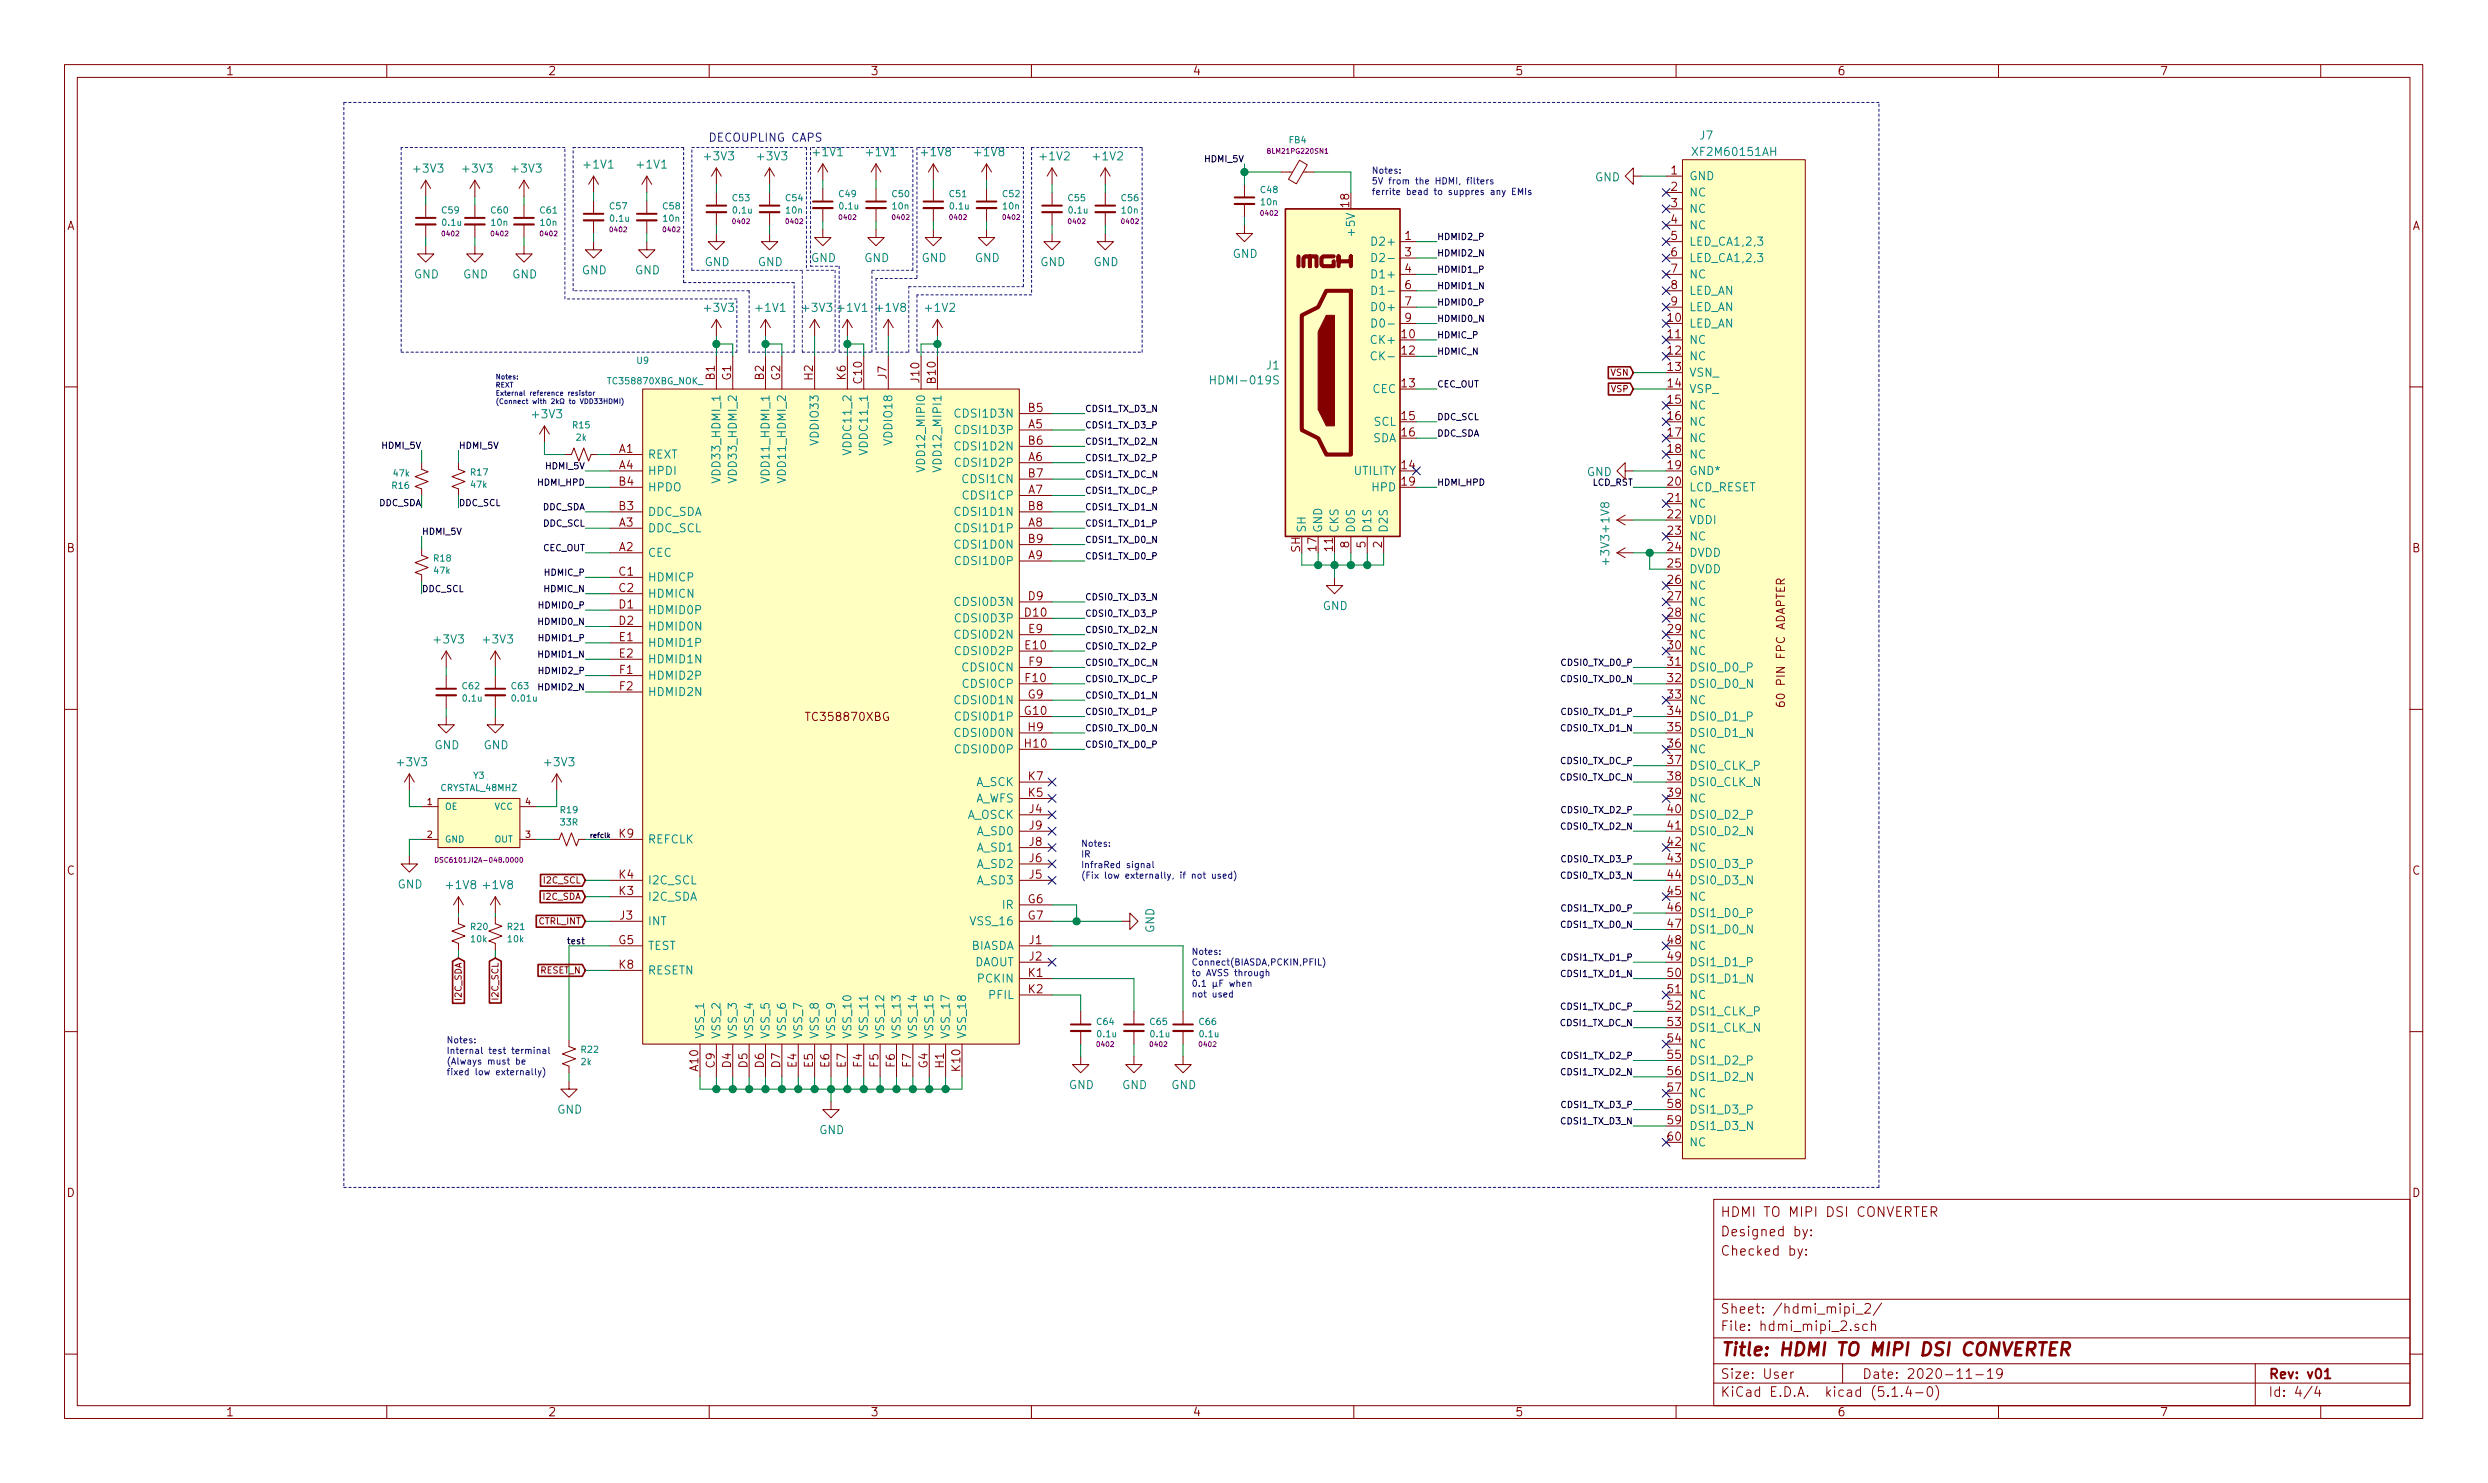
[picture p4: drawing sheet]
<svg xmlns="http://www.w3.org/2000/svg" width="386mm" height="230mm" viewBox="0 0 386 230" stroke-linecap="round" stroke-linejoin="round" font-family="sans-serif">
<defs><g id="words">
<text font-size="2.8" fill="#840000" x="266.8" y="210.3">Title: HDMI TO MIPI DSI CONVERTER</text>
<g font-size="2.1" fill="#840000">
<text x="266.8" y="191.8">Designed by:</text>
<text x="266.8" y="188.7">HDMI TO MIPI DSI CONVERTER</text>
<text x="266.8" y="194.8">Checked by:</text>
<text x="266.8" y="203.7">Sheet: /hdmi_mipi_2/</text>
<text x="266.8" y="206.4">File: hdmi_mipi_2.sch</text>
<text x="266.8" y="213.9">Size: User</text>
<text x="288.8" y="213.9">Date: 2020-11-19</text>
<text x="351.8" y="213.9">Rev: v01</text>
<text x="266.8" y="216.7">KiCad E.D.A. kicad (5.1.4-0)</text>
<text x="351.8" y="216.7">Id: 4/4</text>
</g>
<g font-size="1.8" fill="#840000">
<text x="35" y="11.6">1</text>
<text x="85" y="11.6">2</text>
<text x="135" y="11.6">3</text>
<text x="185" y="11.6">4</text>
<text x="235" y="11.6">5</text>
<text x="285" y="11.6">6</text>
<text x="335" y="11.6">7</text>
<text x="259.2" y="27.1">1</text>
<text x="259.2" y="29.6">2</text>
<text x="10.4" y="35.7">A</text>
<text x="209.3" y="32.1" transform="rotate(-90 209.3 32.1)">18</text>
<text x="259.2" y="32.1">3</text>
<text x="259.2" y="34.7">4</text>
<text x="374.2" y="35.7">A</text>
<text x="218" y="37.2">1</text>
<text x="218" y="39.8">3</text>
<text x="259.2" y="37.2">5</text>
<text x="259.2" y="39.8">6</text>
<text x="218" y="42.3">4</text>
<text x="218" y="44.8">6</text>
<text x="218" y="47.4">7</text>
<text x="259.2" y="42.3">7</text>
<text x="259.2" y="44.8">8</text>
<text x="259.2" y="47.4">9</text>
<text x="217.5" y="52.5">10</text>
<text x="218" y="49.9">9</text>
<text x="258.7" y="49.9">10</text>
<text x="258.7" y="52.5">11</text>
<text x="110.9" y="58.9" transform="rotate(-90 110.9 58.9)">B1</text>
<text x="113.4" y="59" transform="rotate(-90 113.4 59)">G1</text>
<text x="118.5" y="58.9" transform="rotate(-90 118.5 58.9)">B2</text>
<text x="121" y="59" transform="rotate(-90 121 59)">G2</text>
<text x="126.1" y="58.9" transform="rotate(-90 126.1 58.9)">H2</text>
<text x="131.2" y="58.9" transform="rotate(-90 131.2 58.9)">K6</text>
<text x="133.7" y="59.4" transform="rotate(-90 133.7 59.4)">C10</text>
<text x="137.5" y="58.8" transform="rotate(-90 137.5 58.8)">J7</text>
<text x="142.6" y="59.3" transform="rotate(-90 142.6 59.3)">J10</text>
<text x="145.2" y="59.4" transform="rotate(-90 145.2 59.4)">B10</text>
<text x="217.5" y="55">12</text>
<text x="258.7" y="55">12</text>
<text x="258.7" y="57.5">13</text>
<text x="159.5" y="63.9">B5</text>
<text x="217.5" y="60.1">13</text>
<text x="217.5" y="65.2">15</text>
<text x="258.7" y="60.1">14</text>
<text x="258.7" y="62.6">15</text>
<text x="258.7" y="65.2">16</text>
<text x="96" y="70.2">A1</text>
<text x="159.5" y="66.4">A5</text>
<text x="159.5" y="71.5">A6</text>
<text x="159.5" y="69">B6</text>
<text x="217.5" y="67.7">16</text>
<text x="258.7" y="67.7">17</text>
<text x="258.7" y="70.2">18</text>
<text x="96" y="72.8">A4</text>
<text x="96" y="75.3">B4</text>
<text x="159.5" y="76.6">A7</text>
<text x="159.5" y="74.1">B7</text>
<text x="217.5" y="72.8">14</text>
<text x="217.5" y="75.3">19</text>
<text x="258.7" y="72.8">19</text>
<text x="258.7" y="75.3">20</text>
<text x="258.7" y="77.9">21</text>
<text x="96" y="81.7">A3</text>
<text x="96" y="79.1">B3</text>
<text x="159.5" y="81.7">A8</text>
<text x="159.5" y="79.1">B8</text>
<text x="258.7" y="80.4">22</text>
<text x="258.7" y="82.9">23</text>
<text x="10.4" y="85.6">B</text>
<text x="96" y="85.5">A2</text>
<text x="96" y="89.3">C1</text>
<text x="159.5" y="86.8">A9</text>
<text x="159.5" y="84.2">B9</text>
<text x="201.7" y="85.7" transform="rotate(-90 201.7 85.7)">SH</text>
<text x="204.2" y="85.4" transform="rotate(-90 204.2 85.4)">17</text>
<text x="206.8" y="85.4" transform="rotate(-90 206.8 85.4)">11</text>
<text x="209.3" y="85" transform="rotate(-90 209.3 85)">8</text>
<text x="211.8" y="85" transform="rotate(-90 211.8 85)">5</text>
<text x="214.4" y="85" transform="rotate(-90 214.4 85)">2</text>
<text x="258.7" y="85.5">24</text>
<text x="258.7" y="88">25</text>
<text x="374.2" y="85.6">B</text>
<text x="96" y="91.8">C2</text>
<text x="96" y="94.4">D1</text>
<text x="159" y="95.6">D10</text>
<text x="159.5" y="93.1">D9</text>
<text x="258.7" y="90.6">26</text>
<text x="258.7" y="93.1">27</text>
<text x="258.7" y="95.6">28</text>
<text x="96" y="96.9">D2</text>
<text x="96.1" y="99.5">E1</text>
<text x="96.1" y="102">E2</text>
<text x="159.1" y="100.7">E10</text>
<text x="159.6" y="98.2">E9</text>
<text x="258.7" y="98.2">29</text>
<text x="258.7" y="100.7">30</text>
<text x="96.1" y="104.5">F1</text>
<text x="96.1" y="107.1">F2</text>
<text x="159.1" y="105.8">F10</text>
<text x="159.6" y="103.3">F9</text>
<text x="258.7" y="103.3">31</text>
<text x="258.7" y="105.8">32</text>
<text x="125.4" y="111.8">TC358870XBG</text>
<text x="159" y="110.9">G10</text>
<text x="159.5" y="108.3">G9</text>
<text x="159.5" y="113.4">H9</text>
<text x="258.7" y="108.3">33</text>
<text x="258.7" y="110.9">34</text>
<text x="258.7" y="113.4">35</text>
<text x="276.9" y="108.9" transform="rotate(-90 276.9 108.9)">60 PIN FPC ADAPTER</text>
<text x="159" y="116">H10</text>
<text x="258.7" y="116">36</text>
<text x="258.7" y="118.5">37</text>
<text x="159.5" y="123.6">K5</text>
<text x="159.5" y="121">K7</text>
<text x="258.7" y="121">38</text>
<text x="258.7" y="123.6">39</text>
<text x="96" y="129.9">K9</text>
<text x="159.7" y="126.1">J4</text>
<text x="159.7" y="131.2">J8</text>
<text x="159.7" y="128.7">J9</text>
<text x="258.7" y="126.1">40</text>
<text x="258.7" y="128.7">41</text>
<text x="258.7" y="131.2">42</text>
<text x="10.4" y="135.7">C</text>
<text x="96" y="136.3">K4</text>
<text x="159.7" y="136.3">J5</text>
<text x="159.7" y="133.7">J6</text>
<text x="258.7" y="133.7">43</text>
<text x="258.7" y="136.3">44</text>
<text x="374.2" y="135.7">C</text>
<text x="96" y="138.8">K3</text>
<text x="96.2" y="142.6">J3</text>
<text x="159.5" y="140.1">G6</text>
<text x="159.5" y="142.6">G7</text>
<text x="258.7" y="138.8">45</text>
<text x="258.7" y="141.4">46</text>
<text x="258.7" y="143.9">47</text>
<text x="96" y="146.4">G5</text>
<text x="159.7" y="146.4">J1</text>
<text x="159.7" y="149">J2</text>
<text x="258.7" y="146.4">48</text>
<text x="258.7" y="149">49</text>
<text x="96" y="150.3">K8</text>
<text x="159.5" y="151.5">K1</text>
<text x="159.5" y="154.1">K2</text>
<text x="258.7" y="151.5">50</text>
<text x="258.7" y="154.1">51</text>
<text x="258.7" y="156.6">52</text>
<text x="258.7" y="159.1">53</text>
<text x="258.7" y="161.7">54</text>
<text x="108.3" y="166.1" transform="rotate(-90 108.3 166.1)">A10</text>
<text x="110.9" y="165.6" transform="rotate(-90 110.9 165.6)">C9</text>
<text x="113.4" y="165.6" transform="rotate(-90 113.4 165.6)">D4</text>
<text x="116" y="165.6" transform="rotate(-90 116 165.6)">D5</text>
<text x="118.5" y="165.6" transform="rotate(-90 118.5 165.6)">D6</text>
<text x="121" y="165.6" transform="rotate(-90 121 165.6)">D7</text>
<text x="123.6" y="165.5" transform="rotate(-90 123.6 165.5)">E4</text>
<text x="126.1" y="165.5" transform="rotate(-90 126.1 165.5)">E5</text>
<text x="128.7" y="165.5" transform="rotate(-90 128.7 165.5)">E6</text>
<text x="131.2" y="165.5" transform="rotate(-90 131.2 165.5)">E7</text>
<text x="133.7" y="165.5" transform="rotate(-90 133.7 165.5)">F4</text>
<text x="136.3" y="165.5" transform="rotate(-90 136.3 165.5)">F5</text>
<text x="138.8" y="165.5" transform="rotate(-90 138.8 165.5)">F6</text>
<text x="141.4" y="165.5" transform="rotate(-90 141.4 165.5)">F7</text>
<text x="143.9" y="165.6" transform="rotate(-90 143.9 165.6)">G4</text>
<text x="146.4" y="165.6" transform="rotate(-90 146.4 165.6)">H1</text>
<text x="149" y="166.1" transform="rotate(-90 149 166.1)">K10</text>
<text x="258.7" y="164.2">55</text>
<text x="258.7" y="166.8">56</text>
<text x="258.7" y="169.3">57</text>
<text x="258.7" y="171.8">58</text>
<text x="258.7" y="174.4">59</text>
<text x="258.7" y="176.9">60</text>
<text x="10.4" y="185.6">D</text>
<text x="374.2" y="185.6">D</text>
<text x="35" y="219.6">1</text>
<text x="85" y="219.6">2</text>
<text x="135" y="219.6">3</text>
<text x="185" y="219.6">4</text>
<text x="235" y="219.6">5</text>
<text x="285" y="219.6">6</text>
<text x="335" y="219.6">7</text>
</g>
<text font-size="1.8" fill="#0000c2" x="109.9" y="22">DECOUPLING CAPS</text>
<g font-size="1.8" fill="#008484">
<text x="263.7" y="21.7">J7</text>
<text x="64.3" y="26.8">+3V3</text>
<text x="72" y="26.8">+3V3</text>
<text x="79.6" y="26.8">+3V3</text>
<text x="90.8" y="26.2">+1V1</text>
<text x="99" y="26.2">+1V1</text>
<text x="109.4" y="24.9">+3V3</text>
<text x="117.7" y="24.9">+3V3</text>
<text x="126.3" y="24.2">+1V1</text>
<text x="134.6" y="24.2">+1V1</text>
<text x="143.1" y="24.2">+1V8</text>
<text x="151.3" y="24.2">+1V8</text>
<text x="161.5" y="24.9">+1V2</text>
<text x="169.7" y="24.9">+1V2</text>
<text x="247.4" y="28.1">GND</text>
<text x="262" y="28">GND</text>
<text x="262.9" y="24.2">XF2M60151AH</text>
<text x="262" y="30.5">NC</text>
<text x="262" y="33">NC</text>
<text x="262" y="35.6">NC</text>
<text x="109.3" y="41.3">GND</text>
<text x="117.6" y="41.3">GND</text>
<text x="125.8" y="40.7">GND</text>
<text x="134.1" y="40.7">GND</text>
<text x="143" y="40.7">GND</text>
<text x="151.2" y="40.7">GND</text>
<text x="161.4" y="41.3">GND</text>
<text x="169.6" y="41.3">GND</text>
<text x="191.2" y="40">GND</text>
<text x="210.2" y="36.1" transform="rotate(-90 210.2 36.1)">+5V</text>
<text x="213.4" y="38.1">D2+</text>
<text x="213.8" y="40.7">D2-</text>
<text x="262" y="38.1">LED_CA1,2,3</text>
<text x="262" y="40.7">LED_CA1,2,3</text>
<text x="64.2" y="43.2">GND</text>
<text x="71.8" y="43.2">GND</text>
<text x="79.5" y="43.2">GND</text>
<text x="90.2" y="42.6">GND</text>
<text x="98.5" y="42.6">GND</text>
<text x="213.4" y="43.2">D1+</text>
<text x="213.8" y="45.7">D1-</text>
<text x="262" y="43.2">NC</text>
<text x="262" y="45.7">LED_AN</text>
<text x="109.4" y="48.4">+3V3</text>
<text x="117.4" y="48.4">+1V1</text>
<text x="124.7" y="48.4">+3V3</text>
<text x="130.1" y="48.4">+1V1</text>
<text x="136.1" y="48.4">+1V8</text>
<text x="143.7" y="48.4">+1V2</text>
<text x="213.1" y="53.4">CK+</text>
<text x="213.4" y="48.3">D0+</text>
<text x="213.8" y="50.8">D0-</text>
<text x="262" y="50.8">LED_AN</text>
<text x="262" y="53.4">NC</text>
<text x="262" y="48.3">LED_AN</text>
<text x="188.4" y="59.6">HDMI-019S</text>
<text x="196.5" y="57.3">J1</text>
<text x="213.5" y="55.9">CK-</text>
<text x="262" y="55.9">NC</text>
<text x="262" y="58.4">VSN_</text>
<text x="82.8" y="64.9">+3V3</text>
<text x="148.6" y="64.8">CDSI1D3N</text>
<text x="212.9" y="61">CEC</text>
<text x="262" y="61">VSP_</text>
<text x="262" y="63.5">NC</text>
<text x="100.5" y="71.1">REXT</text>
<text x="127" y="68.7" transform="rotate(-90 127 68.7)">VDDIO33</text>
<text x="132.1" y="70" transform="rotate(-90 132.1 70)">VDDC11_2</text>
<text x="134.6" y="70" transform="rotate(-90 134.6 70)">VDDC11_1</text>
<text x="138.4" y="68.7" transform="rotate(-90 138.4 68.7)">VDDIO18</text>
<text x="148.6" y="69.9">CDSI1D2N</text>
<text x="148.7" y="67.3">CDSI1D3P</text>
<text x="212.9" y="68.6">SDA</text>
<text x="213.1" y="66.1">SCL</text>
<text x="262" y="66.1">NC</text>
<text x="262" y="68.6">NC</text>
<text x="262" y="71.1">NC</text>
<text x="100.5" y="73.7">HPDI</text>
<text x="100.5" y="76.2">HPDO</text>
<text x="111.8" y="74.3" transform="rotate(-90 111.8 74.3)">VDD33_HDMI_1</text>
<text x="114.3" y="74.3" transform="rotate(-90 114.3 74.3)">VDD33_HDMI_2</text>
<text x="119.4" y="74.3" transform="rotate(-90 119.4 74.3)">VDD11_HDMI_1</text>
<text x="121.9" y="74.3" transform="rotate(-90 121.9 74.3)">VDD11_HDMI_2</text>
<text x="143.5" y="72.4" transform="rotate(-90 143.5 72.4)">VDD12_MIPI0</text>
<text x="146" y="72.4" transform="rotate(-90 146 72.4)">VDD12_MIPI1</text>
<text x="148.7" y="72.4">CDSI1D2P</text>
<text x="149.6" y="74.9">CDSI1CN</text>
<text x="149.7" y="77.5">CDSI1CP</text>
<text x="210" y="73.7">UTILITY</text>
<text x="212.9" y="76.2">HPD</text>
<text x="246.2" y="73.9">GND</text>
<text x="262" y="73.7">GND*</text>
<text x="262" y="76.2">LCD_RESET</text>
<text x="100.5" y="82.6">DDC_SCL</text>
<text x="100.5" y="80">DDC_SDA</text>
<text x="148.6" y="80">CDSI1D1N</text>
<text x="148.7" y="82.6">CDSI1D1P</text>
<text x="202.6" y="82.7" transform="rotate(-90 202.6 82.7)">SH</text>
<text x="205.1" y="82.7" transform="rotate(-90 205.1 82.7)">GND</text>
<text x="207.6" y="82.7" transform="rotate(-90 207.6 82.7)">CKS</text>
<text x="210.2" y="82.7" transform="rotate(-90 210.2 82.7)">D0S</text>
<text x="212.7" y="82.7" transform="rotate(-90 212.7 82.7)">D1S</text>
<text x="215.3" y="82.7" transform="rotate(-90 215.3 82.7)">D2S</text>
<text x="262" y="78.8">NC</text>
<text x="262" y="81.3">VDDI</text>
<text x="262" y="83.8">NC</text>
<text x="100.5" y="86.4">CEC</text>
<text x="148.6" y="85.1">CDSI1D0N</text>
<text x="148.7" y="87.6">CDSI1D0P</text>
<text x="249.7" y="87.4" transform="rotate(-90 249.7 87.4)">+3V3 +1V8</text>
<text x="262" y="86.4">DVDD</text>
<text x="262" y="88.9">DVDD</text>
<text x="100.5" y="90.2">HDMICP</text>
<text x="100.5" y="92.7">HDMICN</text>
<text x="100.5" y="95.3">HDMID0P</text>
<text x="148.6" y="94">CDSI0D3N</text>
<text x="205.2" y="94.6">GND</text>
<text x="262" y="91.5">NC</text>
<text x="262" y="94">NC</text>
<text x="67.5" y="99.8">+3V3</text>
<text x="75.1" y="99.8">+3V3</text>
<text x="100.5" y="97.8">HDMID0N</text>
<text x="100.5" y="100.3">HDMID1P</text>
<text x="148.6" y="99.1">CDSI0D2N</text>
<text x="148.7" y="96.5">CDSI0D3P</text>
<text x="148.7" y="101.6">CDSI0D2P</text>
<text x="262" y="96.5">NC</text>
<text x="262" y="99.1">NC</text>
<text x="262" y="101.6">NC</text>
<text x="100.5" y="102.9">HDMID1N</text>
<text x="100.5" y="105.4">HDMID2P</text>
<text x="100.5" y="108">HDMID2N</text>
<text x="149.6" y="104.2">CDSI0CN</text>
<text x="149.7" y="106.7">CDSI0CP</text>
<text x="262" y="104.2">DSI0_D0_P</text>
<text x="262" y="106.7">DSI0_D0_N</text>
<text x="148.6" y="109.2">CDSI0D1N</text>
<text x="148.7" y="111.8">CDSI0D1P</text>
<text x="262" y="109.2">NC</text>
<text x="262" y="111.8">DSI0_D1_P</text>
<text x="61.8" y="118.9">+3V3</text>
<text x="67.4" y="116.2">GND</text>
<text x="75" y="116.2">GND</text>
<text x="84.7" y="118.9">+3V3</text>
<text x="148.6" y="114.3">CDSI0D0N</text>
<text x="148.7" y="116.9">CDSI0D0P</text>
<text x="262" y="114.3">DSI0_D1_N</text>
<text x="262" y="116.9">NC</text>
<text x="262" y="119.4">DSI0_CLK_P</text>
<text x="151.2" y="124.5">A_WFS</text>
<text x="151.4" y="121.9">A_SCK</text>
<text x="262" y="121.9">DSI0_CLK_N</text>
<text x="262" y="124.5">NC</text>
<text x="100.5" y="130.8">REFCLK</text>
<text x="150" y="127">A_OSCK</text>
<text x="151.7" y="129.6">A_SD0</text>
<text x="262" y="127">DSI0_D2_P</text>
<text x="262" y="129.6">DSI0_D2_N</text>
<text x="61.7" y="137.8">GND</text>
<text x="69.4" y="137.9">+1V8</text>
<text x="75.1" y="137.9">+1V8</text>
<text x="100.5" y="137.2">I2C_SCL</text>
<text x="151.7" y="137.2">A_SD3</text>
<text x="151.7" y="134.6">A_SD2</text>
<text x="151.7" y="132.1">A_SD1</text>
<text x="262" y="132.1">NC</text>
<text x="262" y="134.6">DSI0_D3_P</text>
<text x="262" y="137.2">DSI0_D3_N</text>
<text x="100.5" y="143.5">INT</text>
<text x="100.5" y="139.7">I2C_SDA</text>
<text x="150.9" y="143.5">VSS_16</text>
<text x="155.6" y="141">IR</text>
<text x="262" y="139.7">NC</text>
<text x="262" y="142.3">DSI1_D0_P</text>
<text x="100.5" y="147.3">TEST</text>
<text x="150.6" y="147.3">BIASDA</text>
<text x="151.1" y="149.9">DAOUT</text>
<text x="179.1" y="144.7" transform="rotate(-90 179.1 144.7)">GND</text>
<text x="262" y="144.8">DSI1_D0_N</text>
<text x="262" y="147.3">NC</text>
<text x="262" y="149.9">DSI1_D1_P</text>
<text x="100.5" y="151.1">RESETN</text>
<text x="151.8" y="152.4">PCKIN</text>
<text x="153.5" y="155">PFIL</text>
<text x="262" y="152.4">DSI1_D1_N</text>
<text x="262" y="155">NC</text>
<text x="109.2" y="161.2" transform="rotate(-90 109.2 161.2)">VSS_1</text>
<text x="111.8" y="161.2" transform="rotate(-90 111.8 161.2)">VSS_2</text>
<text x="114.3" y="161.2" transform="rotate(-90 114.3 161.2)">VSS_3</text>
<text x="116.8" y="161.2" transform="rotate(-90 116.8 161.2)">VSS_4</text>
<text x="119.4" y="161.2" transform="rotate(-90 119.4 161.2)">VSS_5</text>
<text x="121.9" y="161.2" transform="rotate(-90 121.9 161.2)">VSS_6</text>
<text x="124.5" y="161.2" transform="rotate(-90 124.5 161.2)">VSS_7</text>
<text x="127" y="161.2" transform="rotate(-90 127 161.2)">VSS_8</text>
<text x="129.5" y="161.2" transform="rotate(-90 129.5 161.2)">VSS_9</text>
<text x="132.1" y="161.2" transform="rotate(-90 132.1 161.2)">VSS_10</text>
<text x="134.6" y="161.2" transform="rotate(-90 134.6 161.2)">VSS_11</text>
<text x="137.2" y="161.2" transform="rotate(-90 137.2 161.2)">VSS_12</text>
<text x="139.7" y="161.2" transform="rotate(-90 139.7 161.2)">VSS_13</text>
<text x="142.2" y="161.2" transform="rotate(-90 142.2 161.2)">VSS_14</text>
<text x="144.8" y="161.2" transform="rotate(-90 144.8 161.2)">VSS_15</text>
<text x="147.3" y="161.2" transform="rotate(-90 147.3 161.2)">VSS_17</text>
<text x="149.9" y="161.2" transform="rotate(-90 149.9 161.2)">VSS_18</text>
<text x="262" y="157.5">DSI1_CLK_P</text>
<text x="262" y="160">DSI1_CLK_N</text>
<text x="262" y="162.6">NC</text>
<text x="262" y="165.1">DSI1_D2_P</text>
<text x="262" y="167.7">DSI1_D2_N</text>
<text x="86.4" y="172.7">GND</text>
<text x="165.8" y="168.9">GND</text>
<text x="174.1" y="168.9">GND</text>
<text x="181.7" y="168.9">GND</text>
<text x="262" y="170.2">NC</text>
<text x="262" y="172.7">DSI1_D3_P</text>
<text x="127.1" y="175.9">GND</text>
<text x="262" y="175.3">DSI1_D3_N</text>
<text x="262" y="177.8">NC</text>
</g>
<g font-size="1.4" fill="#008484">
<text x="200" y="22.2">FB4</text>
<text x="195.6" y="29.9">C48</text>
<text x="68.6" y="33.1">C59</text>
<text x="68.7" y="35">0.1u</text>
<text x="76.2" y="33.1">C60</text>
<text x="76.3" y="35">10n</text>
<text x="83.8" y="33.1">C61</text>
<text x="83.9" y="35">10n</text>
<text x="94.6" y="32.5">C57</text>
<text x="94.7" y="34.4">0.1u</text>
<text x="102.9" y="32.5">C58</text>
<text x="102.9" y="34.4">10n</text>
<text x="113.7" y="31.2">C53</text>
<text x="113.8" y="33.1">0.1u</text>
<text x="121.9" y="31.2">C54</text>
<text x="122" y="33.1">10n</text>
<text x="130.2" y="30.6">C49</text>
<text x="130.3" y="32.5">0.1u</text>
<text x="138.5" y="30.6">C50</text>
<text x="138.5" y="32.5">10n</text>
<text x="147.3" y="30.6">C51</text>
<text x="147.4" y="32.5">0.1u</text>
<text x="155.6" y="30.6">C52</text>
<text x="155.7" y="32.5">10n</text>
<text x="165.8" y="31.2">C55</text>
<text x="165.9" y="33.1">0.1u</text>
<text x="174" y="31.2">C56</text>
<text x="174.1" y="33.1">10n</text>
<text x="195.7" y="31.8">10n</text>
<text x="94.6" y="59.6">TC358870XBG_NOK_</text>
<text x="98.8" y="56.4">U9</text>
<text x="88.9" y="66.4">R15</text>
<text x="89.4" y="68.3">2k</text>
<text x="60.9" y="75.8">R16</text>
<text x="61.1" y="73.9">47k</text>
<text x="73.1" y="73.8">R17</text>
<text x="73.1" y="75.7">47k</text>
<text x="67.4" y="87.1">R18</text>
<text x="67.4" y="89">47k</text>
<text x="71.8" y="106.9">C62</text>
<text x="79.4" y="106.9">C63</text>
<text x="71.9" y="108.8">0.1u</text>
<text x="79.6" y="108.8">0.01u</text>
<text x="68.4" y="122.7">CRYSTAL_48MHZ</text>
<text x="69" y="125.6">OE</text>
<text x="73.5" y="120.8">Y3</text>
<text x="76.7" y="125.6">VCC</text>
<text x="69" y="130.7">GND</text>
<text x="76.7" y="130.7">OUT</text>
<text x="87" y="126.1">R19</text>
<text x="87" y="128">33R</text>
<text x="73.1" y="144.2">R20</text>
<text x="73.1" y="146.1">10k</text>
<text x="78.8" y="144.2">R21</text>
<text x="78.8" y="146.1">10k</text>
<text x="170.2" y="159">C64</text>
<text x="170.3" y="160.9">0.1u</text>
<text x="178.5" y="159">C65</text>
<text x="178.6" y="160.9">0.1u</text>
<text x="186.1" y="159">C66</text>
<text x="186.2" y="160.9">0.1u</text>
<text x="90.2" y="165.2">2k</text>
<text x="90.2" y="163.3">R22</text>
</g>
<g font-size="1.4">
<text x="187.1" y="25.2">HDMI_5V</text>
<text x="222.9" y="39.8">HDMID2_N</text>
<text x="222.9" y="37.2">HDMID2_P</text>
<text x="222.9" y="47.4">HDMID0_P</text>
<text x="222.9" y="44.8">HDMID1_N</text>
<text x="222.9" y="42.3">HDMID1_P</text>
<text x="222.9" y="52.5">HDMIC_P</text>
<text x="222.9" y="49.9">HDMID0_N</text>
<text x="222.9" y="55">HDMIC_N</text>
<text x="168.3" y="63.9">CDSI1_TX_D3_N</text>
<text x="222.9" y="65.2">DDC_SCL</text>
<text x="222.9" y="60.1">CEC_OUT</text>
<text x="59.4" y="69.6">HDMI_5V</text>
<text x="71.1" y="69.6">HDMI_5V</text>
<text x="168.3" y="71.5">CDSI1_TX_D2_P</text>
<text x="168.3" y="69">CDSI1_TX_D2_N</text>
<text x="168.3" y="66.4">CDSI1_TX_D3_P</text>
<text x="222.9" y="67.7">DDC_SDA</text>
<text x="83.6" y="75.3">HDMI_HPD</text>
<text x="84.8" y="72.8">HDMI_5V</text>
<text x="168.3" y="76.6">CDSI1_TX_DC_P</text>
<text x="168.3" y="74.1">CDSI1_TX_DC_N</text>
<text x="222.9" y="75.3">HDMI_HPD</text>
<text x="247" y="75.3">LCD_RST</text>
<text x="58.7" y="78.5">DDC_SDA</text>
<text x="65.4" y="82.9">HDMI_5V</text>
<text x="71.1" y="78.5">DDC_SCL</text>
<text x="84.1" y="79.1">DDC_SDA</text>
<text x="84.3" y="81.7">DDC_SCL</text>
<text x="168.3" y="81.7">CDSI1_TX_D1_P</text>
<text x="168.3" y="79.1">CDSI1_TX_D1_N</text>
<text x="84.2" y="85.5">CEC_OUT</text>
<text x="84.6" y="89.3">HDMIC_P</text>
<text x="168.3" y="86.8">CDSI1_TX_D0_P</text>
<text x="168.3" y="84.2">CDSI1_TX_D0_N</text>
<text x="65.4" y="91.8">DDC_SCL</text>
<text x="83.8" y="94.4">HDMID0_P</text>
<text x="84.5" y="91.8">HDMIC_N</text>
<text x="168.3" y="95.6">CDSI0_TX_D3_P</text>
<text x="168.3" y="93.1">CDSI0_TX_D3_N</text>
<text x="83.7" y="102">HDMID1_N</text>
<text x="83.7" y="96.9">HDMID0_N</text>
<text x="83.8" y="99.5">HDMID1_P</text>
<text x="168.3" y="100.7">CDSI0_TX_D2_P</text>
<text x="168.3" y="98.2">CDSI0_TX_D2_N</text>
<text x="83.7" y="107.1">HDMID2_N</text>
<text x="83.8" y="104.5">HDMID2_P</text>
<text x="168.3" y="105.8">CDSI0_TX_DC_P</text>
<text x="168.3" y="103.3">CDSI0_TX_DC_N</text>
<text x="242.5" y="105.8">CDSI0_TX_D0_N</text>
<text x="242.5" y="103.3">CDSI0_TX_D0_P</text>
<text x="168.3" y="108.3">CDSI0_TX_D1_N</text>
<text x="168.3" y="113.4">CDSI0_TX_D0_N</text>
<text x="168.3" y="110.9">CDSI0_TX_D1_P</text>
<text x="242.5" y="113.4">CDSI0_TX_D1_N</text>
<text x="242.5" y="110.9">CDSI0_TX_D1_P</text>
<text x="168.3" y="116">CDSI0_TX_D0_P</text>
<text x="242.3" y="118.5">CDSI0_TX_DC_P</text>
<text x="242.2" y="121">CDSI0_TX_DC_N</text>
<text x="242.5" y="128.7">CDSI0_TX_D2_N</text>
<text x="242.5" y="126.1">CDSI0_TX_D2_P</text>
<text x="242.5" y="136.3">CDSI0_TX_D3_N</text>
<text x="242.5" y="133.7">CDSI0_TX_D3_P</text>
<text x="242.5" y="143.9">CDSI1_TX_D0_N</text>
<text x="242.5" y="141.4">CDSI1_TX_D0_P</text>
<text x="88.3" y="146.4">test</text>
<text x="242.5" y="149">CDSI1_TX_D1_P</text>
<text x="242.5" y="151.5">CDSI1_TX_D1_N</text>
<text x="242.2" y="159.1">CDSI1_TX_DC_N</text>
<text x="242.3" y="156.6">CDSI1_TX_DC_P</text>
<text x="242.5" y="166.8">CDSI1_TX_D2_N</text>
<text x="242.5" y="164.2">CDSI1_TX_D2_P</text>
<text x="242.5" y="171.8">CDSI1_TX_D3_P</text>
<text x="242.5" y="174.4">CDSI1_TX_D3_N</text>
</g>
<g font-size="1.4" fill="#0000c2">
<text x="212.7" y="26.9">Notes:</text>
<text x="212.7" y="28.6">5V from the HDMI, filters</text>
<text x="212.7" y="30.2">ferrite bead to suppres any EMIs</text>
<text x="167.6" y="131.3">Notes:</text>
<text x="167.6" y="133">IR</text>
<text x="167.6" y="134.6">InfraRed signal</text>
<text x="167.6" y="136.3">(Fix low externally, if not used)</text>
<text x="184.8" y="148.1">Notes:</text>
<text x="184.8" y="149.7">Connect(BIASDA,PCKIN,PFIL)</text>
<text x="184.8" y="151.4">to AVSS through</text>
<text x="184.8" y="153">0.1 F when</text>
<text x="184.8" y="154.7">not used</text>
<text x="69.2" y="161.8">Notes:</text>
<text x="69.2" y="163.5">Internal test terminal</text>
<text x="69.2" y="165.1">(Always must be</text>
<text x="69.2" y="166.8">fixed low externally)</text>
</g>
<g font-size="1.4" fill="#840000">
<text x="249.9" y="58.3">VSN</text>
<text x="250" y="60.8">VSP</text>
<text x="66.3" y="124.9">1</text>
<text x="81.5" y="124.9">4</text>
<text x="66.3" y="129.9">2</text>
<text x="81.5" y="129.9">3</text>
<text x="84.5" y="137">I2C_SCL</text>
<text x="83.5" y="143.4">CTRL_INT</text>
<text x="84.4" y="139.6">I2C_SDA</text>
<text x="71.6" y="155.1" transform="rotate(-90 71.6 155.1)">I2C_SDA</text>
<text x="77.3" y="154.9" transform="rotate(-90 77.3 154.9)">I2C_SCL</text>
<text x="83.8" y="151">RESET_N</text>
</g>
<g font-size="1.1" fill="#840084">
<text x="196.9" y="23.8">BLM21PG220SN1</text>
<text x="113.8" y="34.7">0402</text>
<text x="122" y="34.7">0402</text>
<text x="130.3" y="34.1">0402</text>
<text x="138.6" y="34.1">0402</text>
<text x="147.4" y="34.1">0402</text>
<text x="155.7" y="34.1">0402</text>
<text x="165.9" y="34.7">0402</text>
<text x="174.1" y="34.7">0402</text>
<text x="195.7" y="33.5">0402</text>
<text x="68.7" y="36.6">0402</text>
<text x="76.3" y="36.6">0402</text>
<text x="83.9" y="36.6">0402</text>
<text x="94.7" y="36">0402</text>
<text x="103" y="36">0402</text>
<text x="68.5" y="133.8">DSC6101JI2A-048.0000</text>
<text x="170.3" y="162.4">0402</text>
<text x="178.5" y="162.4">0402</text>
<text x="186.2" y="162.4">0402</text>
</g>
<g font-size="1.1" fill="#0000c2">
<text x="76.8" y="58.8">Notes:</text>
<text x="76.8" y="60.1">REXT</text>
<text x="76.8" y="61.4">External reference resistor</text>
<text x="76.8" y="62.7">(Connect with 2k to VDD33HDMI)</text>
</g>
<text font-size="1.1" x="91.4" y="130">refclk</text>
</g></defs>
<g fill="none" stroke="#840000" stroke-width=".16">
<path d="M10 10h365.8v210h-365.8zM12 12h361.8v206h-361.8zM60 10v2M110 10v2M160 10v2M210 10v2M260 10v2M310 10v2M360 10v2M66 38.1v1.3h1.3l-1.3 1.3-1.2-1.3h1.2M66 28v2.5M66 31.8v2"/>
<path d="M66 34.8v2M66 28l-.7 1.2M66 28l.8 1.2M73.7 38.1v1.3h1.2l-1.2 1.3-1.3-1.3h1.3M73.7 28l-.8 1.2M73.7 28v2.5M73.7 31.8v2M73.7 34.8v2M73.7 28l.7 1.2M81.3 38.1v1.3h1.2l-1.2 1.3-1.3-1.3h1.3M81.3 28l-.8 1.2M81.3 28v2.5"/>
<path d="M81.3 31.8v2M81.3 34.8v2M81.3 28l.7 1.2M92.1 37.5v1.2h1.2l-1.2 1.3-1.3-1.3h1.3M92.1 27.3l-.8 1.3M92.1 27.3v2.6M92.1 31.1v2.1M92.1 34.2v2M92.1 27.3l.7 1.3M100.3 37.5v1.2h1.3l-1.3 1.3-1.2-1.3h1.2M100.3 27.3l-.7 1.3M100.3 27.3v2.6"/>
<path d="M100.3 31.1v2.1M100.3 34.2v2M100.3 27.3l.8 1.3M111.1 36.2v1.3h1.3l-1.3 1.2-1.2-1.2h1.2M111.1 26v2.6M111.1 29.9v2M111.1 32.9v2M111.1 26l-.7 1.3M111.1 26l.8 1.3M119.4 36.2v1.3h1.2l-1.2 1.2-1.3-1.2h1.3M119.4 26l-.8 1.3M119.4 26v2.6"/>
<path d="M119.4 29.9v2M119.4 32.9v2M119.4 26l.7 1.3M127.6 35.6v1.2h1.3l-1.3 1.3-1.2-1.3h1.2M127.6 25.4l-.7 1.3M127.6 25.4v2.6M127.6 29.2v2.1M127.6 32.3v2M127.6 25.4l.8 1.3M135.9 35.6v1.2h1.3l-1.3 1.3-1.3-1.3h1.3M135.9 25.4l-.8 1.3M135.9 25.4v2.6"/>
<path d="M135.9 29.2v2.1M135.9 32.3v2M135.9 25.4l.8 1.3M144.8 35.6v1.2h1.2l-1.2 1.3-1.3-1.3h1.3M144.8 25.4l-.8 1.3M144.8 25.4v2.6M144.8 29.2v2.1M144.8 32.3v2M144.8 25.4l.7 1.3M153 35.6v1.2h1.3l-1.3 1.3-1.2-1.3h1.2M153 25.4l-.7 1.3M153 25.4v2.6"/>
<path d="M153 29.2v2.1M153 32.3v2M153 25.4l.8 1.3M163.2 36.2v1.3h1.3l-1.3 1.2-1.3-1.2h1.3M163.2 26l-.8 1.3M163.2 26v2.6M163.2 29.9v2M163.2 32.9v2M163.2 26l.8 1.3M171.4 36.2v1.3h1.3l-1.3 1.2-1.2-1.2h1.2M171.4 26l-.7 1.3M171.4 26v2.6"/>
<path d="M171.4 29.9v2M171.4 32.9v2M171.4 26l.8 1.3M193 34.9v1.3h1.3l-1.3 1.3-1.2-1.3h1.2M193 28.6v2M193 31.6v2.1M198.8 26.7h1.7M201.6 24.9l1.2 .7-1.7 2.9-1.2-.7zM202.2 26.7h1.6M217.2 37.5h2.5M253.4 27.3v-1.3l-1.3 1.3 1.3 1.3v-1.3h1.2M258.4 27.3h2.6"/>
<path d="M258.4 29.9h2.6M258.4 32.4h2.6M258.4 34.9h2.6M258.4 37.5h2.6M261 24.8h19v154.9h-19zM111.1 49.5v2.6M111.1 55.3v5M111.1 49.5l-.7 1.3M111.1 49.5l.8 1.3M113.7 55.3v5M118.7 49.5v2.6M118.7 55.3v5"/>
<path d="M118.7 49.5l-.7 1.3M118.7 49.5l.8 1.3M121.3 55.3v5M126.4 49.5v2.6M126.4 55.3v5M126.4 49.5l-.8 1.3M126.4 49.5l.7 1.3M131.4 49.5v2.6M131.4 55.3v5M131.4 49.5l-.7 1.3M131.4 49.5l.8 1.3M134 55.3v5"/>
<path d="M137.8 49.5v2.6M137.8 55.3v5M137.8 49.5l-.8 1.3M137.8 49.5l.8 1.3M142.9 55.3v5M145.4 49.5v2.6M145.4 55.3v5M145.4 49.5l-.7 1.3M145.4 49.5l.8 1.3M217.2 40h2.5M217.2 42.6h2.5M217.2 45.1h2.5"/>
<path d="M217.2 47.6h2.5M217.2 50.2h2.5M258.4 40h2.6M258.4 42.6h2.6M258.4 45.1h2.6M258.4 47.6h2.6M10 60h2M65.4 71.8v1l1 .4-2 .7 2 .8-2 .8 1 .3v1M71.1 71.8v1l1 .4-2 .7 2 .8-2 .8 1 .3v1M84.5 66.1l-.8 1.2M84.5 66.1v2.5M84.5 66.1l.7 1.2"/>
<path d="M87.6 70.5h1l.4-1 .8 2 .8-2 .7 2 .4-1h1M94.6 70.5h5.1M94.6 73h5.1M94.6 79.4h5.1M94.6 75.6h5.1M99.7 60.3h58.4v101.6h-58.4zM158.1 66.7h5.1M158.1 71.8h5.1M158.1 76.8h5.1M158.1 79.4h5.1M158.1 64.1h5.1M158.1 69.2h5.1"/>
<path d="M158.1 74.3h5.1M252.1 73v-1.2l-1.3 1.2 1.3 1.3v-1.3h1.3M252.1 79.9l-1.3 .8M373.8 60h2M65.4 85.1v1l1 .4-2 .8 2 .7-2 .8 1 .4v1M94.6 85.7h5.1M94.6 81.9h5.1M94.6 89.5h5.1M94.6 92.1h5.1M94.6 94.6h5.1M94.6 97.2h5.1M94.6 99.7h5.1"/>
<path d="M158.1 81.9h5.1M158.1 87h5.1M158.1 84.5h5.1M158.1 95.9h5.1M158.1 93.4h5.1M158.1 98.4h5.1M207 89.5v1.3h1.3l-1.3 1.3-1.3-1.3h1.3M209.5 83.2v2.5M212.1 83.2v2.5M214.6 83.2v2.5M250.8 85.7h2.6M250.8 85.7l1.3 .8"/>
<path d="M250.8 80.7l1.3 .7M250.8 80.7h2.6M252.1 85l-1.3 .7M276.2 90.5l-.1-.6-.1-.1-.3 .1-.2 .2v.4h1.3M276.8 89.8l-.6 .4M10 110h2M69.2 111.1v1.3h1.3l-1.3 1.3-1.3-1.3h1.3M69.2 101v2.5M69.2 104.8v2M69.2 107.8v2.1M69.2 101l-.7 1.2M69.2 101l.8 1.2"/>
<path d="M76.8 111.1v1.3h1.3l-1.3 1.3-1.2-1.3h1.2M76.8 101v2.5M76.8 104.8v2M76.8 107.8v2.1M76.8 101l-.7 1.2M76.8 101l.8 1.2M94.6 102.2h5.1M94.6 104.8h5.1M94.6 107.3h5.1M158.1 101h5.1M158.1 106.1h5.1M158.1 103.5h5.1"/>
<path d="M158.1 111.1h5.1M158.1 108.6h5.1M158.1 116.2h5.1M158.1 113.7h5.1M275.5 109l.1 .3a.81 .81 0 0 0 1.2 0v-.3l-.2-.1h-.3l-.3 .2v.2l.3 .3M373.8 110h2M63.5 132.7v1.3h1.3l-1.3 1.3-1.3-1.3h1.3M63.5 120l-.8 1.3M63.5 120v2.6M63.5 120l.8 1.3M65.4 130.2h2.5M65.4 125.1h2.5"/>
<path d="M67.9 123.8h12.7v7.7h-12.7zM71.1 139.1v2.5M71.1 139.1l-.7 1.2M71.1 139.1l.8 1.2M76.8 139.1l-.7 1.2M76.8 139.1v2.5M76.8 139.1l.8 1.2M80.6 130.2h2.6M80.6 125.1h2.6M85.7 130.2h1l.4-1 .8 2 .7-2 .8 2 .4-1h1M86.4 120l-.8 1.3M86.4 120v2.6"/>
<path d="M86.4 120l.7 1.3M94.6 136.5h5.1M94.6 139.1h5.1M94.6 130.2h5.1M158.1 126.4h5.1M158.1 136.5h5.1M158.1 134h5.1M158.1 131.5h5.1M158.1 128.9h5.1M158.1 123.8h5.1M158.1 121.3h5.1M71.1 142.3v1l1 .4-2 .7 2 .8-2 .7 1 .4v1"/>
<path d="M76.8 142.3v1l1.1 .4-2.1 .7 2.1 .8-2.1 .7 1 .4v1M94.6 146.7h5.1M94.6 142.9h5.1M94.6 150.5h5.1M158.1 146.7h5.1M158.1 140.3h5.1M158.1 142.9h5.1M158.1 149.2h5.1M158.1 151.8h5.1M158.1 154.3h5.1M167.6 156.9v2M167.6 159.9v2"/>
<path d="M174 142.9h1.3v-1.3l1.2 1.3-1.2 1.3v-1.3M175.9 156.9v2M175.9 159.9v2M183.5 156.9v2M183.5 159.9v2M10 160h2M88.3 167.7v1.2h1.2l-1.2 1.3-1.3-1.3h1.3M88.3 161.3v1l1 .4-2.1 .8 2.1 .7-2.1 .8 1.1 .4v1M108.6 161.9v5.1M111.1 161.9v5.1M113.7 161.9v5.1M116.2 161.9v5.1"/>
<path d="M118.7 161.9v5.1M121.3 161.9v5.1M123.8 161.9v5.1M126.4 161.9v5.1M128.9 170.8v1.3h1.3l-1.3 1.3-1.3-1.3h1.3M128.9 161.9v5.1M131.4 161.9v5.1M134 161.9v5.1M136.5 161.9v5.1M139.1 161.9v5.1M141.6 161.9v5.1M144.1 161.9v5.1"/>
<path d="M146.7 161.9v5.1M149.2 161.9v5.1M167.6 163.8v1.3h1.3l-1.3 1.3-1.2-1.3h1.2M175.9 163.8v1.3h1.3l-1.3 1.3-1.3-1.3h1.3M183.5 163.8v1.3h1.3l-1.3 1.3-1.3-1.3h1.3M373.8 160h2M265.8 186h108v32h-108zM278.9 193.7l.3 1M279.6 193.7l-.5 1.3-.2 .2M279.7 190.7l.3 1M280.2 194.6v.1M280.2 193.8v.1"/>
<path d="M280.4 190.7l-.5 1.3-.2 .2M280.9 191.6v.1M280.9 190.8v.1M298.9 187.2h-.7v1.5h.7M299.6 187.9h.7l.1-.2v-.4l-.2-.1h-.6v1.5M299.9 187.9l.5 .8M10 210h2M60 218v2M110 218v2M160 218v2M210 218v2M260 218v2"/>
<path d="M265.8 214.5h108M265.8 211.5h108M265.8 207.5h108M265.8 201.5h108M277.8 212.8v1M278.2 212.8l-.2 .1-.2 .2M285.8 211.5v3M287.5 202.2v.1M287.5 202.7v1M287.9 203.8h1.1M288.3 205.4h-.4l-.2 .2 .1 .2 .5 .1v.4h-.6M289.3 202.3l.2-.1h.4l.2 .1v.3v.2l-.9 .9h.9"/>
<path d="M289.7 205.4a.53 .53 0 0 0-.7 .1v.7a.53 .53 0 0 0 .7 .1M290.3 205.5a.38 .38 0 0 1 .6 .1v.8M290.3 204.9v1.5M291.9 202.1l-1.3 1.9M293.5 216.6h.9M295 216.4v.2M296 215l-.3 1.1h.9M296.4 215.6v1M297.2 216h1.1M299.1 215.2a.36 .36 0 0 1 .6 .2 .77 .77 0 0 1-.4 1.2 1 1 0 0 1-.2-1.4zM300.3 214.9a1.71 1.71 0 0 1 0 2.3M305 213.8h.9"/>
<path d="M306.5 213.2h1.1M308.3 212.7l.4-.4v1.5M308.3 213.8h.8M310 218v2M310.6 212.9l-.3 .3h-.3l-.2-.1-.1-.5 .3-.3a.47 .47 0 0 1 .6 .3 1.01 1.01 0 0 1-.4 1.2h-.3M349.8 211.5v6.5M358.6 215l-1.2 1.9M359.4 215l-.3 1.1h.9M359.8 215.6v1M360 218v2M373.8 210h2"/>
</g>
<g fill="none" stroke="#840000" stroke-width=".3">
<path d="M64.5 33.8h3.1M72.1 33.8h3.1M79.8 33.8h3M90.6 33.2h3M98.8 33.2h3.1M109.6 31.9h3M117.9 31.9h3M126.1 31.3h3.1M134.4 31.3h3M143.3 31.3h3M151.5 31.3h3.1M161.7 31.9h3"/>
<path d="M169.9 31.9h3.1M191.5 30.6h3.1M67.7 106.8h3M75.3 106.8h3.1M166.1 158.9h3.1M174.4 158.9h3M182 158.9h3M360.6 212.7l.5-.4v1.5M360.6 213.8h.9"/>
</g>
<path d="M316.4 208.2h1.1M318.1 209.2h.6M319.1 208.2h-.9l-.3 2h1M319.9 209.3h.7a.56 .56 0 0 0 .5-.5 .56 .56 0 0 0-.3-.6h-.8l-.3 2M320.3 209.3l.6 .9" fill="none" stroke="#840000" stroke-width=".41"/>
<g fill="#ffffc2" stroke="#ffffc2" stroke-width=".16">
<path d="M99.7 60.3h58.4v101.6h-58.4z"/>
<path d="M261 24.8h19v154.9h-19z"/>
<path d="M199.4 32.4h17.8v50.8h-17.8z"/>
<path d="M67.9 123.8h12.7v7.7h-12.7z"/>
</g>
<g fill="none" stroke="#008484" stroke-width=".16">
<path d="M212.8 36.8a.64 .64 0 0 1 .7 .6 .64 .64 0 0 1-.7 .6zM212.8 39.3a.64 .64 0 0 1 .7 .6 .64 .64 0 0 1-.7 .7zM272.6 36.8h.8l-.4 .5 .4 .1v.5l-.2 .1h-.4l-.2-.1M272.6 39.3h.8l-.4 .5 .4 .1v.6l-.2 .1h-.4l-.2-.1M108.3 59.7h.7M187.8 58.3v1.3M187.8 58.9h.7M198.3 58.4l-.5-.1-.2 .1v.2l.1 .2 .5 .2 .1 .3-.3 .3-.4-.1M212.8 41.8a.64 .64 0 0 1 .7 .7 .64 .64 0 0 1-.7 .6zM212.8 44.4a.64 .64 0 0 1 .7 .6 .64 .64 0 0 1-.7 .7zM212.8 46.9a.64 .64 0 0 1 .7 .7 .64 .64 0 0 1-.7 .6zM212.8 49.5a.64 .64 0 0 1 .7 .6 .64 .64 0 0 1-.7 .6z"/>
<path d="M213.5 54.7a.55 .55 0 0 0-.7 .1 .55 .55 0 0 0 0 .7 .42 .42 0 0 0 .7 .2M110.4 74.1l1.3 .4-1.3 .4M113 74.1l1.2 .4-1.2 .4M118 74.1l1.3 .4-1.3 .4M120.6 74.1l1.2 .4-1.2 .4M142.2 72.4l1.2 .4-1.2 .4M144.7 72.4l1.3 .4-1.3 .4"/>
</g>
<g fill="none" stroke="#840000" stroke-width=".33">
<path d="M64.5 34.8h3.1M72.1 34.8h3.1M79.8 34.8h3M90.6 34.2h3M98.8 34.2h3.1M109.6 32.9h3M117.9 32.9h3M126.1 32.3h3.1M134.4 32.3h3M143.3 32.3h3M151.5 32.3h3.1M161.7 32.9h3"/>
<path d="M169.9 32.9h3.1M191.5 31.6h3.1M67.7 107.8h3M75.3 107.8h3.1M166.1 159.9h3.1M174.4 159.9h3M182 159.9h3"/>
</g>
<path d="M205.5 23.8h.5M67.5 133a.38 .38 0 0 1 .5 .4 .38 .38 0 0 1-.5 .3zM80 133.1l.1-.1a.38 .38 0 0 1 .3 .4 .38 .38 0 0 1-.4 .3l-.1-.2zM80.7 133.1l.1-.1a.38 .38 0 0 1 .3 .4 .38 .38 0 0 1-.4 .3l-.1-.2z" fill="none" stroke="#840084" stroke-width=".16"/>
<path d="M199.4 32.4h17.8v50.8h-17.8zM249.5 56.9h3.4l.5 .9-.5 .9h-3.4zM249.5 59.4h3.4l.5 .9-.5 1h-3.4zM83.8 138.2h6.5l.5 .9-.5 .9h-6.5zM83.8 135.6h6.5l.5 .9-.5 1h-6.5zM70.2 149.1l.9-.5 .9 .5v6.5h-1.8zM75.9 149.1l.9-.5 .9 .5v6.5h-1.8zM83.2 142h7.1l.5 .9-.5 .9h-7.1zM83.5 149.6h6.8l.5 .9-.5 .9h-6.8z" fill="none" stroke="#840000" stroke-width=".25"/>
<path d="M201.4 39.8v1.5M206.9 39.8h-1.7l-.2 .2v1l.2 .3h1.7v-.8M201.9 48.9l2.6-1.3 1.2-2.5h3.8v25.4h-3.8l-1.2-2.5-2.6-1.3zM202.2 41.3v-1.3l.2-.2h.8v1.5v-1.5h1v1.5M207.6 41.3v-1.5v.7h1.9v-.7v1.5" fill="none" stroke="#840000" stroke-width=".63"/>
<path d="M205.7 48.9h1.3v17.2h-1.3l-1.2-2.6v-12.1z" fill="#840000" stroke="#840000" stroke-width=".16"/>
<g fill="none" stroke="#0000c2" stroke-width=".16" stroke-dasharray=".4 .4">
<path d="M53.3 15.9v168.3M291.5 15.9h-238.2M62.2 22.9v31.7M87.6 22.9h-25.4M88.9 22.9h17.1M106 22.9v20.9M107.3 22.9h17.8M125.1 22.9v19M125.7 22.9v18.4M141.6 22.9h-15.9M142.2 22.9v20.3M158.7 22.9h-16.5"/>
<path d="M160 22.9v22.8M177.2 22.9h-17.2M62.2 54.6h52.1M87.6 46.4v-23.5M88.9 45.1v-22.2M107.3 41.9v-19M114.3 54.6v-8.2M114.3 46.4h-26.7M116.2 45.1h-27.3M116.2 54.6v-9.5M123.2 54.6v-10.8M123.2 43.8h-17.2"/>
<path d="M123.2 54.6h-7M124.5 54.6v-12.7M124.5 41.9h-17.2M124.5 54.6h5M125.1 41.9h4.4M125.7 41.3h4.5M129.5 41.9v12.7M130.2 41.3v13.3M130.2 54.6h5.1M135.3 54.6v-12.7M135.3 41.9h6.3M135.9 54.6h5.1"/>
<path d="M135.9 43.2v11.4M141 54.6v-10.1M141 44.5h17.7M141.6 41.9v-19M142.2 43.2h-6.3M142.2 54.6h35M142.2 45.7v8.9M158.7 44.5v-21.6M160 45.7h-17.8M177.2 54.6v-31.7M53.3 184.2h238.2M291.5 184.2v-168.3"/>
</g>
<g fill="none" stroke="#008400" stroke-width=".16">
<path d="M66 30.5v1.3M66 36.8v1.3M73.7 30.5v1.3M73.7 36.8v1.3M81.3 30.5v1.3M81.3 36.8v1.3M92.1 29.9v1.2M92.1 36.2v1.3M100.3 29.9v1.2M100.3 36.2v1.3M111.1 28.6v1.3M111.1 34.9v1.3"/>
<path d="M119.4 28.6v1.3M119.4 34.9v1.3M127.6 28v1.2M127.6 34.3v1.3M135.9 28v1.2M135.9 34.3v1.3M144.8 28v1.2M144.8 34.3v1.3M153 28v1.2M153 34.3v1.3M163.2 28.6v1.3M163.2 34.9v1.3"/>
<path d="M171.4 28.6v1.3M171.4 34.9v1.3M193 25.4v3.2M193 33.7v1.2M193 26.7h5.8M203.8 26.7h5.7v3.2M219.7 37.5h3.2M254.6 27.3h3.8M111.1 53.4h2.6v1.9M111.1 52.1v3.2M118.7 53.4h2.6v1.9M118.7 52.1v3.2"/>
<path d="M126.4 52.1v3.2M131.4 52.1v3.2M131.4 53.4h2.6v1.9M137.8 52.1v3.2M145.4 53.4h-2.5v1.9M145.4 52.1v3.2M219.7 55.3h3.2M219.7 52.7h3.2M219.7 40h3.2M219.7 42.6h3.2M219.7 45.1h3.2M219.7 47.6h3.2"/>
<path d="M219.7 50.2h3.2M253.4 57.8h5M65.4 69.9v1.9M65.4 76.8v2M71.1 69.9v1.9M71.1 76.8v2M84.5 68.6v1.9h3.1M90.8 73h3.8M90.8 75.6h3.8M90.8 79.4h3.8M92.7 70.5h1.9M163.2 79.4h5.1"/>
<path d="M163.2 64.1h5.1M163.2 66.7h5.1M163.2 69.2h5.1M163.2 71.8h5.1M163.2 74.3h5.1M163.2 76.8h5.1M219.7 60.3h3.2M219.7 75.6h3.2M219.7 68h3.2M219.7 65.4h3.2M253.4 60.3h5M253.4 73h5"/>
<path d="M253.4 75.6h5M65.4 83.2v1.9M65.4 90.2v1.9M90.8 89.5h3.8M90.8 92.1h3.8M90.8 94.6h3.8M90.8 97.2h3.8M90.8 81.9h3.8M90.8 85.7h3.8M90.8 99.7h3.8M163.2 81.9h5.1M163.2 84.5h5.1"/>
<path d="M163.2 87h5.1M163.2 93.4h5.1M163.2 95.9h5.1M163.2 98.4h5.1M201.9 85.7v1.9h12.7v-1.9M204.5 85.7v1.9M207 85.7v3.8M209.5 85.7v1.9M212.1 85.7v1.9M253.4 85.7h5M253.4 80.7h5M255.9 85.7v2.6h2.5"/>
<path d="M69.2 103.5v1.3M69.2 109.9v1.2M76.8 103.5v1.3M76.8 109.9v1.2M90.8 102.2h3.8M90.8 104.8h3.8M90.8 107.3h3.8M163.2 113.7h5.1M163.2 111.1h5.1M163.2 106.1h5.1M163.2 103.5h5.1M163.2 101h5.1"/>
<path d="M163.2 108.6h5.1M163.2 116.2h5.1M253.4 118.8h5M253.4 113.7h5M253.4 111.1h5M253.4 106.1h5M253.4 103.5h5M63.5 122.6v2.5h1.9M65.4 130.2h-1.9v2.5M83.2 130.2h2.5M86.4 122.6v2.5h-3.2M90.8 136.5h3.8"/>
<path d="M90.8 139.1h3.8M90.8 130.2h3.8M253.4 136.5h5M253.4 134h5M253.4 128.9h5M253.4 126.4h5M253.4 121.3h5M71.1 141.6v.7M71.1 147.3v1.3M76.8 141.6v.7M76.8 147.3v1.3M90.8 142.9h3.8"/>
<path d="M90.8 150.5h3.8M94.6 146.7h-6.3v14.6M163.2 151.8h12.7v5.1M163.2 146.7h20.3v10.2M163.2 142.9h10.8M163.2 140.3h3.8v2.6M163.2 154.3h4.4v2.6M253.4 159.4h5M253.4 156.9h5M253.4 151.8h5M253.4 149.2h5M253.4 144.2h5"/>
<path d="M253.4 141.6h5M88.3 166.4v1.3M108.6 167v1.9h40.6v-1.9M111.1 167v1.9M113.7 167v1.9M116.2 167v1.9M118.7 167v1.9M121.3 167v1.9M123.8 167v1.9M126.4 167v1.9M128.9 167v3.8M131.4 167v1.9"/>
<path d="M134 167v1.9M136.5 167v1.9M139.1 167v1.9M141.6 167v1.9M144.1 167v1.9M146.7 167v1.9M167.6 161.9v1.9M175.9 161.9v1.9M183.5 161.9v1.9M253.4 174.6h5M253.4 172.1h5M253.4 167h5"/>
<path d="M253.4 164.5h5"/>
</g>
<path d="M94.4 129.6l.2 .3M94.6 129.4l-.3 .3" fill="none" stroke="#000" stroke-width=".16"/>
<g fill="none" stroke="#0000c2" stroke-width=".16">
<path d="M217.2 26.8v.1M217.2 26.3v.1M228.2 27.5v.1M228.7 27.5v.9l.1 .1M229.1 27.9h.3M229.2 27.5v.9l.2 .1M229.7 28.2l.5-.1-.1-.2h-.2l-.2 .1 .1 .5h.3M230.6 27.9v.6M230.9 27.9l-.3 .2M231.6 27.9h-.3l-.1 .1v.2l.4 .1v.2h-.4M233 29.5l.3 .7M233.5 29.5l-.3 .9-.2 .1"/>
<path d="M234.6 29.7h.3M235.1 29.2h-.5v1h.5M235.5 30.2v-1l.4 .7 .3-.7v1M236.7 29.2v1M237.5 29.6l-.3-.1-.1 .2v.1l.4 .1v.2h-.4M80.3 58.7v.1M80.3 58.3v.1M89.9 60.6h.1M89.9 60.8v.5M90.6 60.9l-.2-.1-.1 .1 .3 .2v.2h-.3M90.8 60.8h.3M90.9 60.6v.6l.2 .1"/>
<path d="M91.4 60.9h.3l-.1 .4h-.2zM92 60.8v.5M92.3 60.8l-.3 .2M92.9 61.8h.5l-.3 .3 .3 .1v.3h-.5M93.7 61.8v.8M93.7 62.2h.5M94.2 61.8v.8M94.5 61.8a.38 .38 0 0 1 .4 .4 .38 .38 0 0 1-.4 .4zM95.3 62.6v-.8l.2 .6 .3-.6v.8M96.2 61.8v.8M96.4 61.7a.85 .85 0 0 1 0 1.2M172.1 131.2v.1"/>
<path d="M172.1 130.7h.1M177 134h.4l.1 .6M178 134h.3l.1 .6M178.4 134.2l-.5 .1 .1 .3 .4-.1M178.8 133.6v.8l.2 .2M186.6 135.6h.4M186.8 135.2v.9l.2 .1M188.1 135.6v.6h.3l.1-.1M188.5 135.6v.6M189.3 135.6h-.2l-.2 .1 .1 .2 .3 .1v.2h-.4M189.7 135.9l.5-.1v-.2h-.3l-.2 .1 .1 .5h.4M191.1 135.6h-.3l-.2 .2 .1 .4h.4"/>
<path d="M191.1 135.2v1M191.4 135.1a1.16 1.16 0 0 1 0 1.5M189.2 147.9v.1M189.2 147.4v.1M191.2 154h-.3l-.2 .2 .1 .4h.4M191.2 153.7v.9M191.9 152.4h.4v.6M192.7 152.7l.5-.1-.1-.2-.2-.1-.2 .2 .1 .4h.3M193.6 152.4h.4l.1 .6M193.6 152.3v.7M195.9 150.7v.8l-.1 .2-.3-.1M195.9 150.7h-.2l-.2 .2 .1 .4h.3"/>
<path d="M196.4 150.8l.4-.1v.6M196.4 150.4v.9M204.5 148.7v1h.5M205.2 148.6a1.16 1.16 0 0 1 0 1.5M73.7 161.7v.1M73.7 161.2h.1M80.1 164.5l.3-.1 .2 .2-.1 .4h-.4M80.1 164.1v1M81 164.7l.5-.1-.1-.1-.3-.1-.1 .1v.5h.4M81.6 166.1h.4l.1 .6M82 162.9l.1-.1h.2l.1 .6M82.1 166.3l-.5 .2 .1 .2h.4"/>
<path d="M82.5 165.7v.9l.2 .1M82.9 162.4v.1M82.9 162.8v.6M83.1 165.7v.9l.1 .1M83.3 162.8h.4l.1 .6M83.3 162.8v.6M83.5 166.1l.2 .6M83.9 166.1l-.4 .9M84.2 162.8h.4l.1 .6M84.2 165.6a1.16 1.16 0 0 1 0 1.5M84.7 163l-.5 .2 .1 .2h.4M85.1 162.4v.9l.2 .1"/>
</g>
<g fill="#008400" stroke="#008400" stroke-width=".25">
<circle cx="126.4" cy="168.9" r=".51"/>
<circle cx="128.9" cy="168.9" r=".51"/>
<circle cx="123.8" cy="168.9" r=".51"/>
<circle cx="121.3" cy="168.9" r=".51"/>
<circle cx="131.4" cy="168.9" r=".51"/>
<circle cx="134" cy="168.9" r=".51"/>
<circle cx="136.5" cy="168.9" r=".51"/>
<circle cx="139.1" cy="168.9" r=".51"/>
<circle cx="118.7" cy="168.9" r=".51"/>
<circle cx="116.2" cy="168.9" r=".51"/>
<circle cx="141.6" cy="168.9" r=".51"/>
<circle cx="144.1" cy="168.9" r=".51"/>
<circle cx="113.7" cy="168.9" r=".51"/>
<circle cx="255.9" cy="85.7" r=".51"/>
<circle cx="204.5" cy="87.6" r=".51"/>
<circle cx="207" cy="87.6" r=".51"/>
<circle cx="131.4" cy="53.4" r=".51"/>
<circle cx="145.4" cy="53.4" r=".51"/>
<circle cx="118.7" cy="53.4" r=".51"/>
<circle cx="111.1" cy="53.4" r=".51"/>
<circle cx="209.6" cy="87.6" r=".51"/>
<circle cx="212.1" cy="87.6" r=".51"/>
<circle cx="193" cy="26.7" r=".51"/>
<circle cx="167" cy="142.9" r=".51"/>
<circle cx="111.1" cy="168.9" r=".51"/>
<circle cx="146.7" cy="168.9" r=".51"/>
</g>
<g fill="none" stroke="#000084" stroke-width=".16">
<path d="M257.8 39.4l1.3 1.2M257.8 36.9l1.3 1.2M257.8 34.3l1.3 1.2M257.8 31.8l1.3 1.2M257.8 29.2l1.3 1.3M259.1 39.4l-1.3 1.2M259.1 36.9l-1.3 1.2M259.1 34.3l-1.3 1.2M259.1 31.8l-1.3 1.2M259.1 29.2l-1.3 1.3M257.8 54.6l1.3 1.3M257.8 52.1l1.3 1.2"/>
<path d="M257.8 49.6l1.3 1.2M257.8 47l1.3 1.2M257.8 44.5l1.3 1.2M257.8 41.9l1.3 1.3M259.1 54.6l-1.3 1.3M259.1 52.1l-1.3 1.2M259.1 49.6l-1.3 1.2M259.1 47l-1.3 1.2M259.1 44.5l-1.3 1.2M259.1 41.9l-1.3 1.3M219.1 72.4l1.2 1.2M220.3 72.4l-1.2 1.2"/>
<path d="M257.8 77.5l1.3 1.2M257.8 69.9l1.3 1.2M257.8 67.3l1.3 1.3M257.8 64.8l1.3 1.2M257.8 62.3l1.3 1.2M259.1 77.5l-1.3 1.2M259.1 69.9l-1.3 1.2M259.1 67.3l-1.3 1.3M259.1 64.8l-1.3 1.2M259.1 62.3l-1.3 1.2M257.8 95.3l1.3 1.2M257.8 92.7l1.3 1.3"/>
<path d="M257.8 90.2l1.3 1.2M257.8 82.6l1.3 1.2M257.8 97.8l1.3 1.2M259.1 95.3l-1.3 1.2M259.1 92.7l-1.3 1.3M259.1 90.2l-1.3 1.2M259.1 82.6l-1.3 1.2M259.1 97.8l-1.3 1.2M257.8 100.4l1.3 1.2M257.8 108l1.3 1.2M257.8 115.6l1.3 1.2M259.1 100.4l-1.3 1.2"/>
<path d="M259.1 108l-1.3 1.2M259.1 115.6l-1.3 1.2M162.6 120.7l1.2 1.2M162.6 123.2l1.2 1.2M162.6 125.8l1.2 1.2M162.6 128.3l1.2 1.2M162.6 130.8l1.2 1.3M162.6 133.4l1.2 1.2M162.6 135.9l1.2 1.2M163.8 120.7l-1.2 1.2M163.8 123.2l-1.2 1.2M163.8 125.8l-1.2 1.2"/>
<path d="M163.8 128.3l-1.2 1.2M163.8 130.8l-1.2 1.3M163.8 133.4l-1.2 1.2M163.8 135.9l-1.2 1.2M257.8 123.2l1.3 1.2M257.8 130.8l1.3 1.3M257.8 138.5l1.3 1.2M259.1 123.2l-1.3 1.2M259.1 130.8l-1.3 1.3M259.1 138.5l-1.3 1.2M162.6 148.6l1.2 1.2M163.8 148.6l-1.2 1.2"/>
<path d="M257.8 146.1l1.3 1.2M257.8 153.7l1.3 1.2M259.1 146.1l-1.3 1.2M259.1 153.7l-1.3 1.2M257.8 161.3l1.3 1.2M257.8 168.9l1.3 1.3M257.8 176.6l1.3 1.2M259.1 161.3l-1.3 1.2M259.1 168.9l-1.3 1.3M259.1 176.6l-1.3 1.2"/>
</g>
<use href="#words"/>
</svg>
